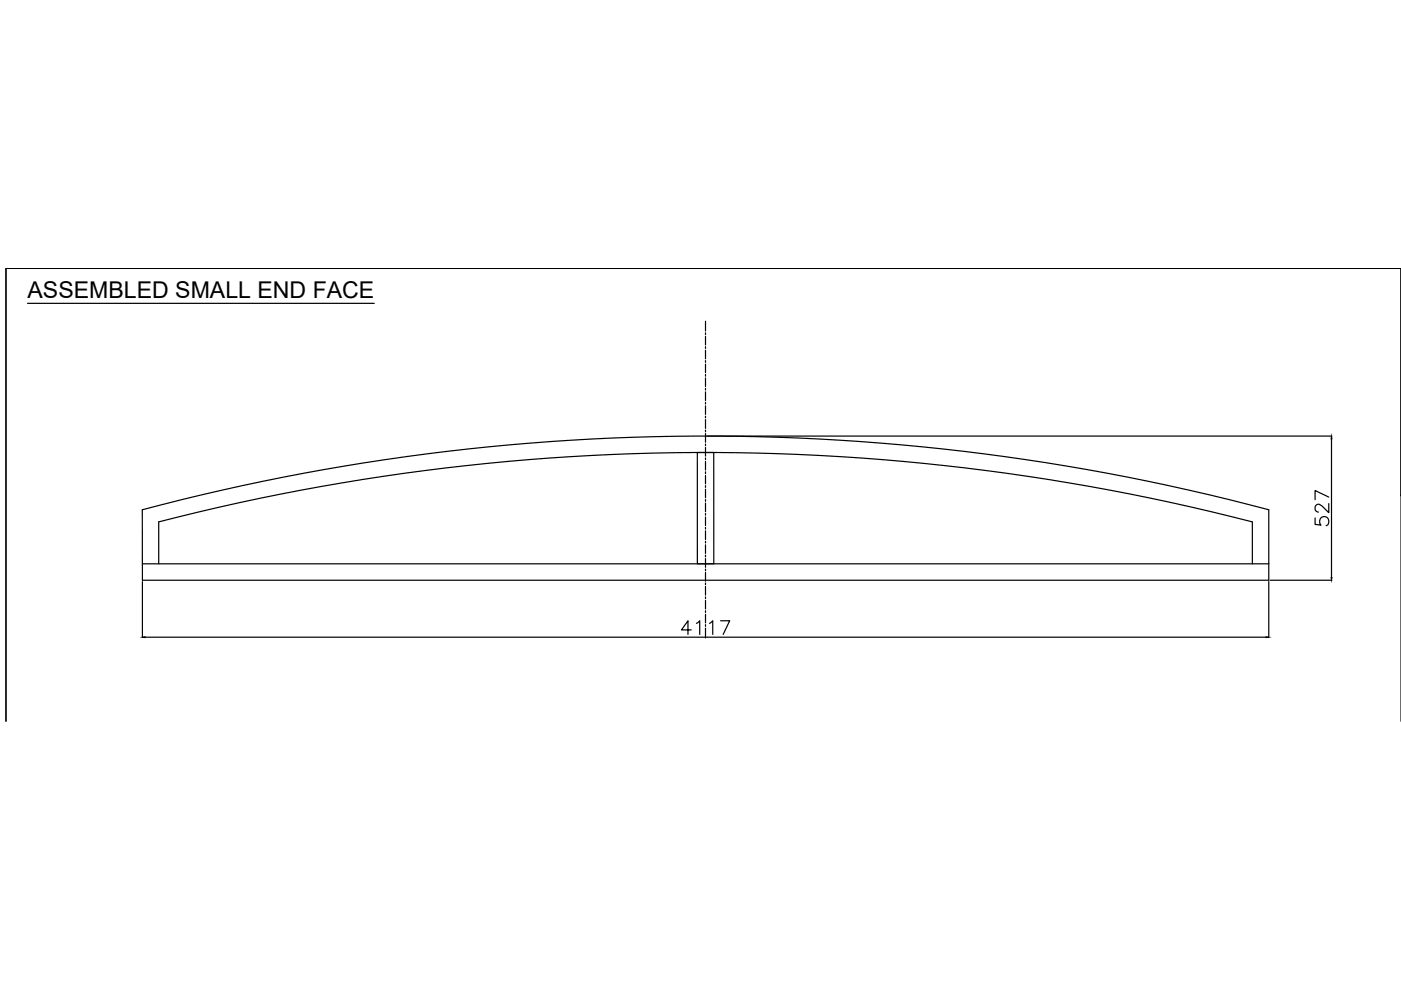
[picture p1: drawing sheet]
<svg xmlns="http://www.w3.org/2000/svg" width="297mm" height="210mm" viewBox="0 0 297 210" stroke-linecap="round" stroke-linejoin="round" font-family="sans-serif">
<defs><g id="words">
<text font-size="4.9" x="5.8" y="63.3">ASSEMBLED SMALL END FACE</text>
</g></defs>
<!-- layer: 0 -->
<g fill="none" stroke="#000" stroke-width=".25">
<path d="M55 56.9h.1M55 56.9h242M55 56.9h-53.7v96v-96h295.7v96M108.7 56.9h.1M297 56.9h.1M297 56.9v48.2M5.8 64.3h73.6M147.8 95.9h3.5v23.6h-3.4zM149.9 92.5h132.5M282.3 93v29.4M30.2 108.1a464.1 464.1 0 0 1 238.8 0v14.9h-238.8zM30.2 119.5h238.8"/>
<path d="M33.7 119.5v-8.8a464 464 0 0 1 231.8 0v8.8M278.8 109.8v1.4l1.3 .1a1.03 1.03 0 0 1-.1-1.5 1.03 1.03 0 0 1 1.6 .2 1.03 1.03 0 0 1-.4 1.5M281.7 106.8v1.9l-1.4-1.4a.87 .87 0 0 0-1.2-.2l-.3 .4v.5l.3 .4 .4 .2M281.7 105.4l-2.9-1.4v1.9M297 105.1h.1M30.2 123.3v11.9M30.8 135.1h237.6M146.6 133.6h-2.1l1.4-2v2.9M147.7 132.2l.7-.6v2.9M150.4 132.2l.7-.6v2.9M152.8 131.6h1.9l-1.4 2.9M269 123.3v11.9"/>
<path d="M269.3 123h13.1"/>
</g>
<!-- layer: OSY -->
<g fill="none" stroke="#000" stroke-width=".25">
<path d="M149.6 68.1v2.1M149.6 70.6v.3M149.6 71.3v1.8M149.6 73.5v.4M149.6 74.2v1.9M149.6 76.5v.3M149.6 77.2v1.8M149.6 79.4v.4M149.6 80.1v1.9M149.6 82.4v.3M149.6 83.1v1.8M149.6 85.3v.4"/>
<path d="M149.6 86v1.9M149.6 88.2v.4M149.6 89v1.8M149.6 91.2v.4M149.6 91.9v1.9M149.6 94.1v.4M149.6 94.9v1.8M149.6 97.1v.3M149.6 97.8v1.9M149.6 100v.4M149.6 100.8v1.8M149.6 103v.3"/>
<path d="M149.6 103.7v1.9M149.6 105.9v.4M149.6 106.7v1.8M149.6 108.9v.3M149.6 109.6v1.8M149.6 111.8v.4M149.6 112.5v1.9M149.6 114.8v.3M149.6 115.5v1.8M149.6 117.7v.4M149.6 118.4v1.9M149.6 120.7v.3"/>
<path d="M149.6 121.4v1.8M149.6 123.6v.4M149.6 124.3v1.9M149.6 126.5v.4M149.6 127.3v1.8M149.6 129.5v.4M149.6 130.2v1.9M149.6 132.4v.4M149.6 133.2v2.1"/>
</g>
<!-- layer: 0 -->
<path d="M282.3 92.5l.1 .5h-.2zM30.2 135.1l.6-.1v.2zM268.4 135l.6 .1-.6 .1zM282.2 122.4h.2l-.1 .6z" fill="#000" stroke="#000" stroke-width=".21"/>
<use href="#words"/>
</svg>
